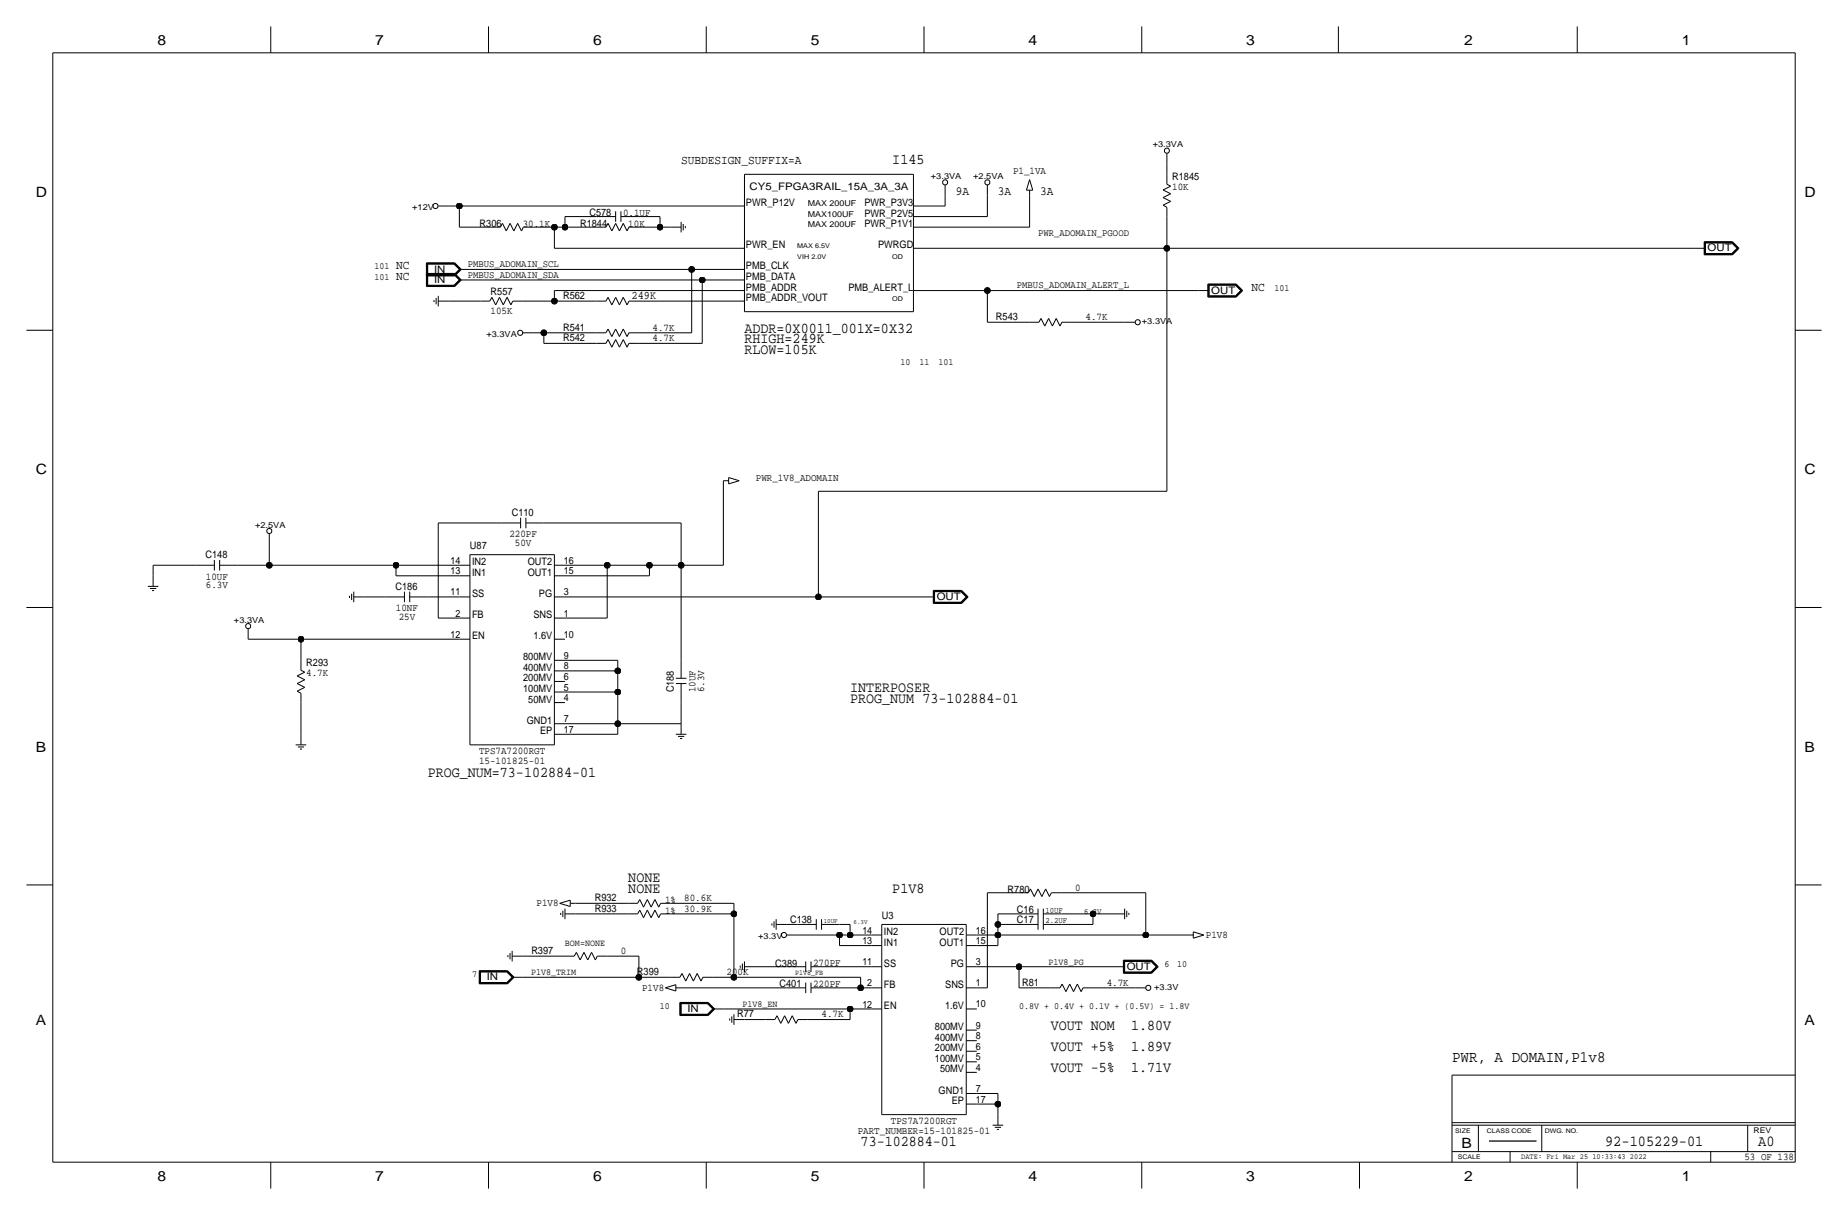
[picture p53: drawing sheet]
<svg xmlns="http://www.w3.org/2000/svg" width="444mm" height="292mm" viewBox="0 0 444 292" stroke-linecap="round" stroke-linejoin="round" font-family="sans-serif">
<defs><g id="words">
<text font-size="3.8" x="349.2" y="255.3">PWR, A DOMAIN,P1v8</text>
<g font-size="3.7">
<text x="386.1" y="275.6">92-105229-01</text>
<text x="422.9" y="275.6">A0</text>
</g>
<g font-size="3.6">
<text x="214.6" y="39.4">I145</text>
<text x="179.1" y="80">ADDR=0X0011_001X=0X32</text>
<text x="179.1" y="82.6">RHIGH=249K</text>
<text x="179.1" y="85.1">RLOW=105K</text>
<text x="204.5" y="166.4">INTERPOSER</text>
<text x="204.5" y="168.9">PROG_NUM 73-102884-01</text>
<text x="102.9" y="186.7">PROG_NUM=73-102884-01</text>
<text x="151.1" y="214.6">NONE</text>
<text x="151.1" y="212.1">NONE</text>
<text x="214.6" y="214.6">P1V8</text>
<text x="252.7" y="247.6">VOUT NOM</text>
<text x="272" y="247.6">1.80V</text>
<text x="252.7" y="252.7">VOUT +5%</text>
<text x="252.7" y="257.8">VOUT -5%</text>
<text x="272" y="252.7">1.89V</text>
<text x="272" y="257.8">1.71V</text>
<text x="207" y="275.6">73-102884-01</text>
</g>
<g font-size="3.4">
<text x="37.9" y="10.8">8</text>
<text x="90.3" y="10.8">7</text>
<text x="142.6" y="10.8">6</text>
<text x="195" y="10.8">5</text>
<text x="247.4" y="10.8">4</text>
<text x="299.8" y="10.8">3</text>
<text x="352.2" y="10.8">2</text>
<text x="404.5" y="10.8">1</text>
<text x="8.6" y="47.3">D</text>
<text x="434" y="47.3">D</text>
<text x="8.6" y="114">C</text>
<text x="434" y="114">C</text>
<text x="8.6" y="180.7">B</text>
<text x="434" y="180.7">B</text>
<text x="8.6" y="246.4">A</text>
<text x="434" y="246.4">A</text>
<text x="351.5" y="275.9">B</text>
<text x="37.9" y="283.8">8</text>
<text x="90.3" y="283.8">7</text>
<text x="142.6" y="283.8">6</text>
<text x="195" y="283.8">5</text>
<text x="247.4" y="283.8">4</text>
<text x="299.8" y="283.8">3</text>
<text x="352.1" y="283.8">2</text>
<text x="404.5" y="283.8">1</text>
</g>
<g font-size="3">
<text x="163.8" y="39.4">SUBDESIGN_SUFFIX=A</text>
<text x="229.9" y="47">9A</text>
<text x="240" y="47">3A</text>
<text x="250.2" y="47">3A</text>
<text x="95.3" y="64.8">NC</text>
<text x="95.3" y="67.3">NC</text>
<text x="301" y="69.9">NC</text>
</g>
<text font-size="2.8" x="151.9" y="71.9">249K</text>
<g font-size="2.5">
<text x="243.7" y="41.9">P1_1VA</text>
<text x="180.3" y="45.7">CY5_FPGA3RAIL_15A_3A_3A</text>
<text x="281.9" y="45.7">10K</text>
<text x="281.9" y="43.2">R1845</text>
<text x="141.8" y="51.8">C578</text>
<text x="149.9" y="51.8">0.1UF</text>
<text x="179.4" y="49.5">PWR_P12V</text>
<text x="207.9" y="52.1">PWR_P2V5</text>
<text x="207.9" y="49.5">PWR_P3V3</text>
<text x="115.4" y="54.6">R306</text>
<text x="125.7" y="54.6">30.1K</text>
<text x="139.5" y="54.6">R1844</text>
<text x="151.1" y="54.6">10K</text>
<text x="179.4" y="59.7">PWR_EN</text>
<text x="207.9" y="54.6">PWR_P1V1</text>
<text x="211.2" y="59.7">PWRGD</text>
<text x="104.4" y="65.5">IN</text>
<text x="179.4" y="64.8">PMB_CLK</text>
<text x="410.7" y="60.5">OUT</text>
<text x="104.4" y="68.1">IN</text>
<text x="118" y="70.9">R557</text>
<text x="135.4" y="71.9">R562</text>
<text x="179.4" y="69.9">PMB_ADDR</text>
<text x="179.4" y="67.3">PMB_DATA</text>
<text x="204.1" y="69.9">PMB_ALERT_L</text>
<text x="291.3" y="70.6">OUT</text>
<text x="118" y="75.4">105K</text>
<text x="179.4" y="72.4">PMB_ADDR_VOUT</text>
<text x="239.6" y="77">R543</text>
<text x="261.1" y="77">4.7K</text>
<text x="135.4" y="82">R542</text>
<text x="135.4" y="79.5">R541</text>
<text x="157" y="82">4.7K</text>
<text x="157" y="79.5">4.7K</text>
<text x="181.8" y="115.6">PWR_1V8_ADOMAIN</text>
<text x="123.1" y="124">C110</text>
<text x="122.5" y="129.2">220PF</text>
<text x="123.8" y="131.3">50V</text>
<text x="49.4" y="134.1">C148</text>
<text x="113" y="132.1">U87</text>
<text x="113.5" y="135.9">IN2</text>
<text x="126.9" y="135.9">OUT2</text>
<text x="49.5" y="139.3">10UF</text>
<text x="49.5" y="141.4">6.3V</text>
<text x="95.1" y="141.7">C186</text>
<text x="113.5" y="138.4">IN1</text>
<text x="113.5" y="143.5">SS</text>
<text x="126.9" y="138.5">OUT1</text>
<text x="129.6" y="143.5">PG</text>
<text x="95.2" y="147">10NF</text>
<text x="95.9" y="149">25V</text>
<text x="113.5" y="148.6">FB</text>
<text x="128.3" y="148.6">SNS</text>
<text x="225.3" y="144.3">OUT</text>
<text x="113.5" y="153.7">EN</text>
<text x="128.3" y="153.7">1.6V</text>
<text x="73.7" y="160">R293</text>
<text x="125.8" y="158.8">800MV</text>
<text x="125.8" y="161.3">400MV</text>
<text x="73.7" y="162.6">4.7K</text>
<text x="125.8" y="163.8">200MV</text>
<text x="125.8" y="166.4">100MV</text>
<text x="162.1" y="166.5" transform="rotate(-90 162.1 166.5)">C188</text>
<text x="167.3" y="166.4" transform="rotate(-90 167.3 166.4)">10UF</text>
<text x="169.4" y="166.4" transform="rotate(-90 169.4 166.4)">6.3V</text>
<text x="126.7" y="174">GND1</text>
<text x="127.1" y="168.9">50MV</text>
<text x="129.9" y="176.5">EP</text>
<text x="115.2" y="181.3">TPS7A7200RGT</text>
<text x="115.2" y="183.8">15-101825-01</text>
<text x="242.4" y="214.6">R780</text>
<text x="258.6" y="214.1">0</text>
<text x="129.1" y="217.9">P1V8</text>
<text x="143" y="216.7">R932</text>
<text x="143" y="219.2">R933</text>
<text x="160" y="217.2">1%</text>
<text x="160" y="219.7">1%</text>
<text x="164.6" y="216.7">80.6K</text>
<text x="164.6" y="219.2">30.9K</text>
<text x="190" y="222">C138</text>
<text x="212.1" y="221">U3</text>
<text x="244.6" y="219.5">C16</text>
<text x="244.6" y="222">C17</text>
<text x="212.6" y="224.8">IN2</text>
<text x="212.6" y="227.3">IN1</text>
<text x="226" y="224.8">OUT2</text>
<text x="226" y="227.4">OUT1</text>
<text x="290.1" y="225.6">P1V8</text>
<text x="127.8" y="229.4">R397</text>
<text x="149.4" y="229.4">0</text>
<text x="186.5" y="232.4">C389</text>
<text x="195.6" y="232.2">270PF</text>
<text x="212.6" y="232.4">SS</text>
<text x="228.7" y="232.4">PG</text>
<text x="271" y="233.2">OUT</text>
<text x="117.1" y="235.7">IN</text>
<text x="153.2" y="234.4">R399</text>
<text x="154.5" y="238.3">P1V8</text>
<text x="174.8" y="234.4">200K</text>
<text x="187.5" y="237.2">C401</text>
<text x="195.6" y="237.2">220PF</text>
<text x="212.6" y="237.5">FB</text>
<text x="227.4" y="237.5">SNS</text>
<text x="245.9" y="237">R81</text>
<text x="266.2" y="237">4.7K</text>
<text x="165.4" y="243.3">IN</text>
<text x="177.3" y="244.6">R77</text>
<text x="197.6" y="244.6">4.7K</text>
<text x="212.6" y="242.6">EN</text>
<text x="227.4" y="242.6">1.6V</text>
<text x="224.9" y="247.7">800MV</text>
<text x="224.9" y="250.2">400MV</text>
<text x="224.9" y="252.7">200MV</text>
<text x="224.9" y="255.3">100MV</text>
<text x="226.1" y="257.8">50MV</text>
<text x="225.8" y="262.9">GND1</text>
<text x="229" y="265.4">EP</text>
<text x="206.3" y="272.7">PART_NUMBER=15-101825-01</text>
<text x="214.3" y="270.2">TPS7A7200RGT</text>
<text x="419.6" y="278.9">53 OF 138</text>
</g>
<g font-size="2.4">
<text x="249.7" y="56.6">PWR_ADOMAIN_PGOOD</text>
<text x="112.5" y="64.3">PMBUS_ADOMAIN_SCL</text>
<text x="112.5" y="66.8">PMBUS_ADOMAIN_SDA</text>
<text x="244.6" y="69.3">PMBUS_ADOMAIN_ALERT_L</text>
<text x="108.4" y="135.5">14</text>
<text x="135.6" y="135.5">16</text>
<text x="108.4" y="143.2">11</text>
<text x="108.4" y="138.1">13</text>
<text x="135.6" y="143.2">3</text>
<text x="135.6" y="138.1">15</text>
<text x="109.6" y="148.2">2</text>
<text x="135.6" y="148.2">1</text>
<text x="108.4" y="153.3">12</text>
<text x="135.6" y="153.3">10</text>
<text x="135.6" y="158.4">9</text>
<text x="135.6" y="160.9">8</text>
<text x="135.6" y="163.5">6</text>
<text x="135.6" y="166">5</text>
<text x="135.6" y="168.6">4</text>
<text x="135.6" y="173.6">7</text>
<text x="135.6" y="176.2">17</text>
<text x="207.4" y="224.4">14</text>
<text x="207.4" y="227">13</text>
<text x="234.7" y="224.4">16</text>
<text x="234.7" y="227">15</text>
<text x="207.4" y="232.1">11</text>
<text x="234.7" y="232.1">3</text>
<text x="208.6" y="237.1">2</text>
<text x="234.7" y="237.1">1</text>
<text x="207.4" y="242.2">12</text>
<text x="234.7" y="242.2">10</text>
<text x="234.7" y="247.3">9</text>
<text x="234.7" y="249.8">8</text>
<text x="234.7" y="252.4">6</text>
<text x="234.7" y="254.9">5</text>
<text x="234.7" y="257.5">4</text>
<text x="234.7" y="262.5">7</text>
<text x="234.7" y="265.1">17</text>
</g>
<g font-size="2.3">
<text x="90.1" y="64.8">101</text>
<text x="90.1" y="67.3">101</text>
<text x="306.5" y="69.8">101</text>
<text x="216.6" y="87.6">10</text>
<text x="221.2" y="87.6">11</text>
<text x="225.8" y="87.6">101</text>
<text x="135.9" y="227.3">BOM=NONE</text>
<text x="252.2" y="231.9">P1V8_PG</text>
<text x="280.1" y="232.4">6</text>
<text x="283.2" y="232.4">10</text>
<text x="113.5" y="234.9">7</text>
<text x="127.8" y="234.4">P1V8_TRIM</text>
<text x="158.7" y="242.6">10</text>
<text x="178.6" y="242.1">P1V8_EN</text>
<text x="245.1" y="242.6">0.8V + 0.4V + 0.1V + (0.5V) = 1.8V</text>
</g>
<g font-size="2">
<text x="277.3" y="35.4">+3.3VA</text>
<text x="223.9" y="43">+3.3VA</text>
<text x="234.1" y="43">+2.5VA</text>
<text x="99.2" y="50.4">+12V</text>
<text x="194.3" y="49.5">MAX 200UF</text>
<text x="194.3" y="52.1">MAX100UF</text>
<text x="194.3" y="54.6">MAX 200UF</text>
<text x="274.7" y="78">+3.3VA</text>
<text x="117" y="81">+3.3VA</text>
<text x="61.4" y="126.8">+2.5VA</text>
<text x="56.3" y="149.7">+3.3VA</text>
<text x="251.5" y="219.5">10UF</text>
<text x="251.5" y="222">2.2UF</text>
<text x="260.8" y="219.7">6.3V</text>
<text x="182.4" y="225.7">+3.3V</text>
<text x="277.6" y="238.1">+3.3V</text>
</g>
<g font-size="1.9">
<text x="421.8" y="272.3">REV</text>
<text x="365.9" y="278.7">DATE: Fri Mar 25 10:33:43 2022</text>
</g>
<text font-size="1.8" x="191.3" y="234.4">P1V8_FB</text>
<g font-size="1.6">
<text x="191.8" y="59.7">MAX 6.5V</text>
<text x="191.8" y="62.2">VIH 2.0V</text>
<text x="214.6" y="62.2">OD</text>
<text x="214.6" y="72.4">OD</text>
<text x="198.1" y="222">10UF</text>
<text x="205.3" y="222.2">6.3V</text>
</g>
<g font-size="1.5">
<text x="350" y="272.3">SIZE</text>
<text x="357.6" y="272.3">CLASS CODE</text>
<text x="371.6" y="272.3">DWG. NO.</text>
<text x="350.7" y="278.7">SCALE</text>
</g>
</g></defs>
<g fill="none" stroke="#000" stroke-width=".24">
<path d="M12.7 12.7h419.1zM12.7 12.7v266.7zM65.1 6.3v6.4zM117.5 6.3v6.4zM169.9 6.3v6.4zM222.2 6.3v6.4zM274.6 6.3v6.4zM321.9 6.3v6.4zM379.4 6.3v6.4zM431.8 12.7v266.7zM280.7 39.4v2.5zM280.7 36.8v2.6z"/>
<path d="M105.4 49.5h2.5zM107.9 49.5h2.6zM110.5 54.6h7.6zM110.5 49.5v5.1zM110.5 49.5h66zM118.1 54.6h2.2zM120.9 53.7l-.6 .9zM120.9 53.7l.9 1.8zM122.7 53.7l-.9 1.8zM122.7 53.7l.9 1.8zM124.5 53.7l-.9 1.8zM124.5 53.7l.9 1.8z"/>
<path d="M125.9 54.6h2.4zM125.9 54.6l-.5 .9zM128.3 54.6h5.1zM133.3 59.7h43.2zM133.3 54.6v5.1zM133.3 54.6h2.6zM135.9 54.6h7.6zM135.9 52.1v2.5zM135.9 52.1h7.6zM143.5 52.1h4.6zM143.5 54.6h2.2zM146.3 53.7l-.6 .9z"/>
<path d="M146.3 53.7l.9 1.8zM148.1 53.7l-.9 1.8zM148.1 50.8v2.5zM148.1 53.7l.9 1.8zM149.4 52.1h4.3zM149.4 50.8v2.5zM149.9 53.7l-.9 1.8zM149.9 53.7l.9 1.8zM151.3 54.6h2.4zM151.3 54.6l-.5 .9zM153.7 52.1h5zM153.7 54.6h5.1z"/>
<path d="M158.7 52.1v2.5zM158.7 54.6h2.6zM161.3 54.6h2.5zM163.8 53.3v2.6zM164.3 53.8v1.6zM164.8 54.4v.5zM176.5 59.7h2.6zM176.5 49.5h2.6zM179.1 41.9v33zM179.1 41.9h40.6zM219.7 41.9v33zM219.7 54.6h2.5z"/>
<path d="M219.7 52.1h2.5zM219.7 49.5h2.5zM219.7 59.7h2.5zM222.2 52.1h15.3zM222.2 49.5h5.1zM222.2 54.6h25.4zM222.2 59.7h58.5zM227.3 47v2.5zM227.3 44.5v2.5zM237.5 47v5.1zM237.5 44.5v2.5zM246.9 45.7h1.5z"/>
<path d="M247.6 43.2l.8 2.5zM247.6 47v7.6zM247.6 45.7v1.3zM247.6 43.2l-.7 2.5zM279.8 49.3l.9 .5zM279.8 49.3l1.8-.9zM279.8 47.5l1.8-.9zM279.8 45.7l1.8-.9zM279.8 47.5l1.8 .9zM279.8 45.7l1.8 .9zM280.7 59.7v58.4zM280.7 59.7h127z"/>
<path d="M280.7 52.1v7.6zM280.7 41.9v2.4zM280.7 49.8v2.3zM280.7 44.3l.9 .5zM407.7 59.7h2.5zM409.9 58.1v3.2zM409.9 58.1h6.8zM410 58.2v3zM410 58.2h6.7zM410.1 58.3v2.8zM410.1 58.3h6.5zM410.2 58.4h6.4z"/>
<path d="M410.2 58.4v2.6zM416.6 58.4l1.2 1.3zM416.6 58.3l1.4 1.4zM416.7 58.2l1.4 1.5zM416.7 58.1l1.6 1.6zM6.3 79.4h6.4zM102.6 65.7v3.2zM102.6 68.9h6.8zM102.6 63.2v3.1zM102.6 66.3h6.8zM102.6 65.7h6.8zM102.6 63.2h6.8z"/>
<path d="M102.7 65.8v3zM102.7 68.8h6.6zM102.7 63.3v2.9zM102.7 66.2h6.6zM102.7 65.8h6.6zM102.7 63.3h6.6zM102.8 65.9h6.5zM102.8 63.4h6.5zM102.8 65.9v2.8zM102.8 68.7h6.5zM102.8 63.4v2.7zM102.8 66.1h6.5z"/>
<path d="M102.9 66h6.3zM102.9 66v2.6zM102.9 68.6h6.3zM102.9 63.5h6.3zM102.9 63.5v2.5zM104.4 72.1v.5zM104.9 71.6v1.6zM105.4 71.1v2.6zM105.4 72.4h2.5zM107.9 72.4h7.7zM109.2 68.6l1.3-1.3zM109.2 66l1.3-1.2z"/>
<path d="M109.2 66l1.3 1.3zM109.2 63.5l1.3 1.3zM109.3 68.7l1.3-1.4zM109.3 66.1l1.3-1.3zM109.3 65.9l1.3 1.4zM109.3 63.4l1.3 1.4zM109.3 65.8l1.5 1.5zM109.3 63.3l1.5 1.5zM109.3 68.8l1.5-1.5zM109.3 66.2l1.5-1.4zM109.4 65.7l1.5 1.6zM109.4 63.2l1.5 1.6z"/>
<path d="M109.4 68.9l1.5-1.6zM109.4 66.3l1.5-1.5zM110.5 67.3h2.5zM110.5 64.8h2.5zM113 64.8h53.4zM113 67.3h55.9zM115.6 72.4h2.2zM118.3 71.5l-.5 .9zM118.3 71.5l.9 1.8zM120.1 71.5l-.9 1.8zM120.1 71.5l1 1.8zM122 71.5l.9 1.8z"/>
<path d="M122 71.5l-.9 1.8zM123.3 72.4h2.4zM123.3 72.4l-.4 .9zM125.7 72.4h7.6zM133.3 69.8h43.2zM133.3 69.9v2.5zM133.3 72.4h10.2zM143.5 72.4h2.2zM146.3 79.1l-.6 .9zM146.3 71.5l-.6 .9zM146.3 79.1l.9 1.8zM146.3 71.5l.9 1.8z"/>
<path d="M148.1 79.1l-.9 1.8zM148.1 71.5l-.9 1.8zM148.1 79.1l.9 1.8zM148.1 71.5l.9 1.8zM149.9 79.1l-.9 1.8zM149.9 71.5l-.9 1.8zM149.9 79.1l.9 1.8zM149.9 71.5l.9 1.8zM151.3 72.4h2.4zM151.3 72.4l-.5 .9zM153.7 72.4h22.8zM166.4 64.8v15.2z"/>
<path d="M166.4 64.8h10.1zM168.9 67.3v15.2zM168.9 67.3h7.6zM176.5 69.8h2.6zM176.5 72.4h2.6zM176.5 64.8h2.6zM176.5 67.3h2.6zM179.1 74.9h40.6zM219.7 69.8h2.5zM222.3 69.8h15.2zM237.5 77.5h10.1zM237.5 69.8h50.8z"/>
<path d="M237.5 69.8v7.7zM247.6 77.5h2.3zM250.4 76.6l-.5 .9zM250.4 76.6l.9 1.8zM252.2 76.6l-.9 1.8zM252.2 76.6l.9 1.8zM254.1 76.6l.9 1.8zM254.1 76.6l-1 1.8zM255.4 77.5h2.4zM255.4 77.5l-.4 .9zM257.8 77.5h12.7zM270.5 77.5h2.5z"/>
<path d="M288.3 69.8h2.5zM290.5 68.3h6.8zM290.5 71.4h6.8zM290.5 68.3v3.1zM290.6 68.4v2.9zM290.6 71.3h6.7zM290.6 68.4h6.7zM290.7 68.5v2.7zM290.7 71.2h6.5zM290.7 68.5h6.5zM290.8 68.6h6.4zM290.8 68.6v2.5z"/>
<path d="M290.8 71.1h6.4zM297.2 68.6l1.2 1.2zM297.2 71.1l1.3-1.3zM297.2 71.2l1.4-1.3zM297.2 68.5l1.4 1.3zM297.3 71.3l1.5-1.4zM297.3 68.4l1.5 1.4zM297.3 71.4l1.6-1.6zM297.3 68.3l1.6 1.5zM409.9 61.3h6.8zM410 61.2h6.7zM410.1 61.1h6.5z"/>
<path d="M410.2 61h6.4zM416.6 61l1.2-1.3zM416.6 61.1l1.4-1.4zM416.7 61.2l1.4-1.5zM416.7 61.3l1.6-1.6zM431.8 79.4h6.3zM125.7 80h2.6zM128.3 80h2.5zM130.8 80v2.5zM130.8 80h12.7zM130.8 82.5h12.7zM143.5 82.5h2.2z"/>
<path d="M143.5 80h2.2zM146.3 81.6l-.6 .9zM146.3 81.6l.9 1.9zM148.1 81.6l-.9 1.9zM148.1 81.6l.9 1.9zM149.9 81.6l-.9 1.9zM149.9 81.6l.9 1.9zM151.3 82.5h2.4zM151.3 80h2.4zM151.3 82.5l-.5 1zM151.3 80l-.5 .9zM153.7 82.5h15.2z"/>
<path d="M153.7 80h12.7zM174 115.6h1.3zM174 115.6v20.3zM175.3 114.8v1.5zM175.3 116.3l2.5-.7zM175.3 114.8l2.5 .8zM196.8 118.1v25.4zM196.8 118.1h83.9zM36.8 135.9h10.2zM36.8 135.9v2.5zM36.8 138.4v2.6zM47 135.9h4.6z"/>
<path d="M51.6 134.6v2.6zM52.8 135.9h4.3zM52.8 134.6v2.6zM57.1 135.9h7.7zM64.8 135.9h30.5zM64.8 130.8v5.1zM64.8 128.3v2.5zM95.2 138.4h15.3zM95.2 135.9v2.5zM95.2 135.9h15.3zM105.4 125.7v22.9zM105.4 125.7h15.2z"/>
<path d="M110.5 135.9h2.5zM110.5 138.4h2.5zM113 133.3h20.3zM113 133.3v45.8zM120.6 125.7h4.6zM125.2 124.5v2.5zM126.5 125.7h4.3zM126.5 124.5v2.5zM130.8 125.7h33zM133.3 133.3v45.8zM133.4 135.9h2.5zM133.4 138.4h2.5z"/>
<path d="M135.9 135.9h10.2zM135.9 138.4h20.3zM146 135.9h10.2zM146 135.9v12.7zM156.2 135.9h7.6zM156.2 135.9v2.5zM163.8 125.7v10.2zM163.8 135.9h10.2zM163.8 135.9v22.8zM6.3 146h6.4zM35.6 141h2.5zM36.1 141.5h1.5z"/>
<path d="M36.6 142h.5zM59.7 153.7h12.7zM59.7 151.1v2.6zM72.4 153.7h38.1zM72.4 153.7v5.1zM72.4 158.7v2.4zM84.1 143.3v.5zM84.6 142.7v1.6zM85.1 143.5h2.5zM85.1 142.2v2.6zM87.6 143.5h5.1zM92.7 143.5h4.6z"/>
<path d="M97.3 142.2v2.6zM98.6 143.5h4.3zM98.6 142.2v2.6zM102.9 143.5h7.6zM105.4 148.6h5.1zM110.5 153.7h2.5zM110.5 143.5h2.5zM110.5 148.6h2.5zM133.4 153.7h2.5zM133.4 158.7h2.5zM133.4 143.5h2.5zM133.4 148.6h2.5z"/>
<path d="M135.9 158.7h12.7zM135.9 148.6h10.2zM135.9 143.5h61zM148.6 158.7v2.6zM163.8 158.7v4.4zM196.8 143.5h25.4zM222.2 143.5h2.6zM224.5 145.1h6.8zM224.5 141.9v3.2zM224.5 141.9h6.8zM224.6 142h6.6zM224.6 142v3z"/>
<path d="M224.6 145h6.6zM224.7 142.1v2.8zM224.7 144.9h6.5zM224.7 142.1h6.5zM224.8 142.2v2.6zM224.8 144.8h6.3zM224.8 142.2h6.3zM231.1 142.2l1.3 1.3zM231.1 144.8l1.3-1.3zM231.2 144.9l1.4-1.4zM231.2 142.1l1.4 1.4zM231.2 145l1.5-1.5z"/>
<path d="M231.2 142l1.5 1.5zM231.3 141.9l1.6 1.6zM231.3 145.1l1.6-1.6zM431.8 146h6.3zM71.1 179.1h2.6zM71.5 166.2l.9 .5zM71.5 166.2l1.8-.9zM71.5 164.3l1.8-.9zM71.5 162.5l1.8-.9zM71.5 164.3l1.8 1zM71.5 162.5l1.8 .9zM71.6 179.6h1.6z"/>
<path d="M72.4 168.9v7.6zM72.4 176.5v2.6zM72.4 166.7v2.2zM72.4 161.1l.9 .5zM113 179.1h20.3zM133.4 176.5h2.5zM133.4 161.3h2.5zM133.4 174h2.5zM133.4 163.8h2.5zM133.4 166.4h2.5zM133.4 168.9h2.5zM135.9 161.3h12.7z"/>
<path d="M135.9 166.4h12.7zM135.9 174h12.7zM135.9 176.5h12.7zM148.6 161.3v5.1zM148.6 166.4v7.6zM148.6 174h15.2zM148.6 174v2.5zM162.6 176.5h2.5zM162.6 164.3h2.5zM162.6 163.1h2.5zM163.1 177h1.5zM163.6 177.5h.5z"/>
<path d="M163.8 168.9v5.1zM163.8 174v2.5zM163.8 164.3v4.6zM72.1 180.1h.5zM6.3 212.8h6.4zM134.6 217.2l2.6 .7zM134.6 217.2l2.6-.8zM134.9 219.5v.5zM135.4 218.9v1.6zM135.9 219.7h2.5zM135.9 218.4v2.6zM137.2 217.2h1.2z"/>
<path d="M137.2 216.4v1.5zM138.4 217.2h12.7zM138.4 219.7h12.7zM151.1 217.2h2.3zM151.1 219.7h2.3zM153.9 216.3l-.5 .9zM153.9 218.8l-.5 .9zM153.9 216.3l.9 1.8zM153.9 218.8l.9 1.8zM155.7 216.3l.9 1.8zM155.7 218.8l.9 1.8zM155.7 216.3l-.9 1.8z"/>
<path d="M155.7 218.8l-.9 1.8zM157.5 216.3l-.9 1.8zM157.5 218.8l-.9 1.8zM157.5 216.3l.9 1.8zM157.5 218.8l.9 1.8zM158.9 217.2l-.5 .9zM158.9 219.7l-.5 .9zM158.9 217.2h2.4zM158.9 219.7h2.4zM161.3 217.2h15.2zM161.3 219.7h15.2zM176.5 217.2v2.5z"/>
<path d="M176.5 219.7v15.2zM237.5 214.6h7.6zM237.5 214.6v22.9zM240 219.7h5.1zM240 219.7v2.5zM245.1 214.6h2.2zM245.1 219.7h4.6zM247.9 213.7l-.6 .9zM247.9 213.7l.9 1.8zM249.7 213.7l.9 1.8zM249.7 218.4v2.6zM249.7 213.7l-.9 1.8z"/>
<path d="M251 219.7h4.3zM251 218.4v2.6zM251.5 213.7l.9 1.8zM251.5 213.7l-.9 1.8zM252.9 214.6h2.4zM252.9 214.6l-.5 .9zM255.3 214.6h20.3zM255.3 219.7h7.6zM262.9 219.7v2.5zM262.9 219.7h5.1zM268 219.7h2.5zM270.5 218.4v2.6z"/>
<path d="M271 218.9v1.6zM271.5 219.5v.5zM275.6 214.6v10.2zM431.8 212.8h6.3zM115.3 233.4v3.1zM115.3 236.5h6.8zM115.3 233.4h6.8zM115.4 233.5v2.9zM115.4 236.4h6.6zM115.4 233.5h6.6zM115.5 233.6h6.5zM115.5 233.6v2.7z"/>
<path d="M115.5 236.3h6.5zM115.6 233.7h6.3zM115.6 233.7v2.5zM115.6 236.2h6.3zM121.9 236.2l1.3-1.2zM121.9 233.7l1.3 1.2zM122 236.3l1.3-1.3zM122 233.6l1.3 1.3zM122 233.5l1.5 1.4zM122 236.4l1.5-1.5zM122.1 233.4l1.5 1.5zM122.2 229.6v.5z"/>
<path d="M122.7 229.1v1.5zM123.2 234.9h2.5zM123.2 229.9h2.5zM123.2 228.6v2.5zM123.6 235l-1.5 1.5zM125.7 234.9h28zM125.7 229.9h10.2zM135.9 229.9h2.2zM138.6 229l-.5 .9zM138.6 229l.9 1.8zM140.5 229l-1 1.8zM140.5 229l.9 1.8z"/>
<path d="M142.3 229l.9 1.8zM142.3 229l-.9 1.8zM143.7 229.9h2.3zM143.7 229.9l-.5 .9zM146.1 229.9h7.6zM153.7 229.9v5.1zM153.7 234.9h7.6zM160 237.5l2.6 .8zM160 237.5l2.6-.8zM161.3 234.9h2.2zM162.6 237.5h1.2zM162.6 236.7v1.6z"/>
<path d="M163.8 237.5h25.4zM164 234l-.5 .9zM164 234l.9 1.9zM165.9 234l-1 1.9zM165.9 234l.9 1.9zM167.7 234l.9 1.9zM167.7 234l-.9 1.9zM169.1 234.9h2.3zM169.1 234.9l-.5 1zM171.4 234.9h5.1zM176.5 234.9h30.5zM178.1 232.2v.5z"/>
<path d="M178.6 231.6v1.6zM179.1 232.4h2.5zM179.1 231.1v2.6zM181.6 232.4h7.6zM185.7 222v.5zM186.2 221.5v1.5zM186.7 221v2.5zM186.7 222.2h2.5zM189.2 222.2h2.6zM189.2 224.8h2.6zM189.2 232.4h4.6zM189.2 237.5h4.6z"/>
<path d="M191.8 224.8h10.1zM191.8 222.2h4.5zM193.8 231.1v2.6zM193.8 236.2v2.6zM195.1 232.4h4.3zM195.1 231.1v2.6zM195.1 237.5h4.3zM195.1 236.2v2.6zM196.3 221v2.5zM197.6 222.2h4.3zM197.6 221v2.5zM199.4 232.4h10.1z"/>
<path d="M199.4 237.5h7.6zM201.9 222.2h2.6zM201.9 224.8h2.6zM201.9 224.8v2.5zM201.9 227.3h7.7zM204.5 222.2v2.6zM204.5 224.8h5zM207 234.9v2.6zM207 237.5h2.5zM209.5 224.8h2.6zM209.5 227.3h2.6zM209.5 232.4h2.6z"/>
<path d="M209.5 237.5h2.6zM212.1 222.2h20.3zM212.1 222.2v45.8zM232.4 222.2v45.8zM232.4 224.8h2.5zM232.4 227.3h2.5zM232.4 232.4h2.5zM232.4 237.5h2.5zM234.9 224.8h5.1zM234.9 232.4h10.2zM235 237.5h2.5zM235 227.3h5z"/>
<path d="M240 222.2h5.1zM240 222.2v2.6zM240 224.8v2.5zM240 224.8h35.6zM245.1 237.5h7.6zM245.1 232.4v5.1zM245.1 232.4h22.9zM245.1 222.2h4.6zM249.7 221v2.5zM251 222.2h4.3zM251 221v2.5zM252.7 237.5h2.3z"/>
<path d="M255.3 222.2h7.6zM255.5 236.6l-.5 .9zM255.5 236.6l.9 1.8zM257.3 236.6l.9 1.8zM257.3 236.6l-.9 1.8zM259.1 236.6l.9 1.8zM259.1 236.6l-.9 1.8zM260.5 237.5l-.5 .9zM260.5 237.5h2.4zM262.9 237.5h10.2zM268 232.4h2.5zM270.2 234h6.8z"/>
<path d="M270.2 230.8v3.2zM270.2 230.8h6.8zM270.3 230.9v3zM270.3 233.9h6.7zM270.3 230.9h6.7zM270.4 231h6.5zM270.4 231v2.8zM270.4 233.8h6.5zM270.5 231.1h6.4zM270.5 231.1v2.6zM270.5 233.7h6.4zM273 237.5h2.6z"/>
<path d="M275.6 224.8h10.2zM276.9 231.1l1.2 1.3zM276.9 233.8l1.4-1.4zM276.9 231l1.4 1.4zM277 230.9l1.4 1.5zM277 233.9l1.4-1.5zM277 230.8l1.6 1.6zM277 234l1.6-1.6zM278.1 232.4l-1.2 1.3zM285.7 224.8h1.3zM287 224l2.6 .8zM287 224v1.6z"/>
<path d="M287 225.6l2.6-.8zM163.5 241h6.8zM163.5 241v3.1zM163.5 244.1h6.8zM163.6 241.1h6.7zM163.6 241.1v2.9zM163.6 244h6.7zM163.7 241.2v2.7zM163.7 243.9h6.5zM163.7 241.2h6.5zM163.8 241.3h6.4zM163.8 241.3v2.5z"/>
<path d="M163.8 243.8h6.4zM170.2 243.8l1.2-1.2zM170.2 241.3l1.2 1.3zM170.2 243.9l1.4-1.3zM170.2 241.2l1.4 1.4zM170.3 244l1.5-1.4zM170.3 241.1l1.5 1.5zM170.3 241l1.6 1.6zM170.3 244.1l1.6-1.5zM171.5 242.6h2.5zM174 242.6h30.5zM175.5 244.9v.5z"/>
<path d="M176 244.3v1.6zM176.5 243.8v2.6zM176.5 245.1h2.6zM179.1 245.1h5zM184.1 245.1h2.3zM186.9 244.2l-.5 .9zM186.9 244.2l.9 1.8zM188.7 244.2l-.9 1.8zM188.7 244.2l.9 1.8zM190.6 244.2l.9 1.8zM190.6 244.2l-1 1.8zM191.9 245.1h2.4z"/>
<path d="M191.9 245.1l-.4 .9zM194.3 245.1h10.2zM204.5 242.6v2.5zM204.5 242.6h5zM209.5 242.6h2.6zM232.4 242.6h2.5zM232.4 247.6h2.5zM232.4 250.2h2.5zM232.4 252.7h2.5zM232.4 255.3h2.5zM232.4 257.8h2.5zM349.2 258.5v20.9z"/>
<path d="M349.2 258.5h82.6zM12.7 279.4h419.1zM65.1 279.4v6.4zM117.5 279.4v6.4zM169.9 279.4v6.4zM212.1 268h20.3zM222.2 279.4v6.4zM232.4 265.4h2.5zM232.4 262.9h2.5zM235 262.9h5zM235 265.4h5zM238.8 270.5h2.5z"/>
<path d="M239.3 271h1.5zM239.8 271.5h.5zM240 262.9v2.5zM240 265.4v2.6zM240 268v2.5zM274.6 279.4v6.4zM327 279.4v6.4zM349.2 269.9h82.6zM349.2 270.5h82.6zM349.2 276.9h82.6zM355.6 270.5v6.4zM363.2 276.9v2.5z"/>
<path d="M370.8 270.5v6.4zM379.4 279.4v6.4zM411.5 276.9v2.5zM420.4 270.5v6.4z"/>
<circle cx="280.7" cy="36.2" r=".61"/>
<circle cx="104.7" cy="49.5" r=".61"/>
<circle cx="227.3" cy="43.8" r=".61"/>
<circle cx="237.5" cy="43.8" r=".61"/>
<circle cx="273.7" cy="77.5" r=".61"/>
<circle cx="125.1" cy="80" r=".61"/>
<circle cx="64.8" cy="127.7" r=".61"/>
<circle cx="59.7" cy="150.5" r=".61"/>
<circle cx="188.6" cy="224.8" r=".61"/>
<circle cx="276.2" cy="237.5" r=".61"/>
</g>
<g fill="#000" stroke="#000" stroke-width=".24">
<circle cx="110.5" cy="49.5" r=".71"/>
<circle cx="133.4" cy="54.6" r=".71"/>
<circle cx="135.9" cy="54.6" r=".71"/>
<circle cx="158.8" cy="54.6" r=".71"/>
<circle cx="280.7" cy="59.7" r=".71"/>
<circle cx="133.4" cy="72.4" r=".71"/>
<circle cx="166.4" cy="64.8" r=".71"/>
<circle cx="168.9" cy="67.3" r=".71"/>
<circle cx="237.5" cy="69.8" r=".71"/>
<circle cx="130.8" cy="80" r=".71"/>
<circle cx="64.8" cy="135.9" r=".71"/>
<circle cx="95.3" cy="135.9" r=".71"/>
<circle cx="146.1" cy="135.9" r=".71"/>
<circle cx="156.2" cy="135.9" r=".71"/>
<circle cx="163.8" cy="135.9" r=".71"/>
<circle cx="72.4" cy="153.7" r=".71"/>
<circle cx="196.9" cy="143.5" r=".71"/>
<circle cx="148.6" cy="166.4" r=".71"/>
<circle cx="148.6" cy="174" r=".71"/>
<circle cx="148.6" cy="161.3" r=".71"/>
<circle cx="176.5" cy="219.7" r=".71"/>
<circle cx="262.9" cy="219.7" r=".71"/>
<circle cx="153.7" cy="234.9" r=".71"/>
<circle cx="176.5" cy="234.9" r=".71"/>
<circle cx="201.9" cy="224.8" r=".71"/>
<circle cx="204.5" cy="224.8" r=".71"/>
<circle cx="207" cy="237.5" r=".71"/>
<circle cx="240" cy="222.2" r=".71"/>
<circle cx="240" cy="224.8" r=".71"/>
<circle cx="245.1" cy="232.4" r=".71"/>
<circle cx="275.6" cy="224.8" r=".71"/>
<circle cx="204.5" cy="242.6" r=".71"/>
<circle cx="240" cy="265.4" r=".71"/>
</g>
<path d="M358.1 274.3h11.5z" fill="none" stroke="#000" stroke-width=".3"/>
<use href="#words"/>
</svg>
